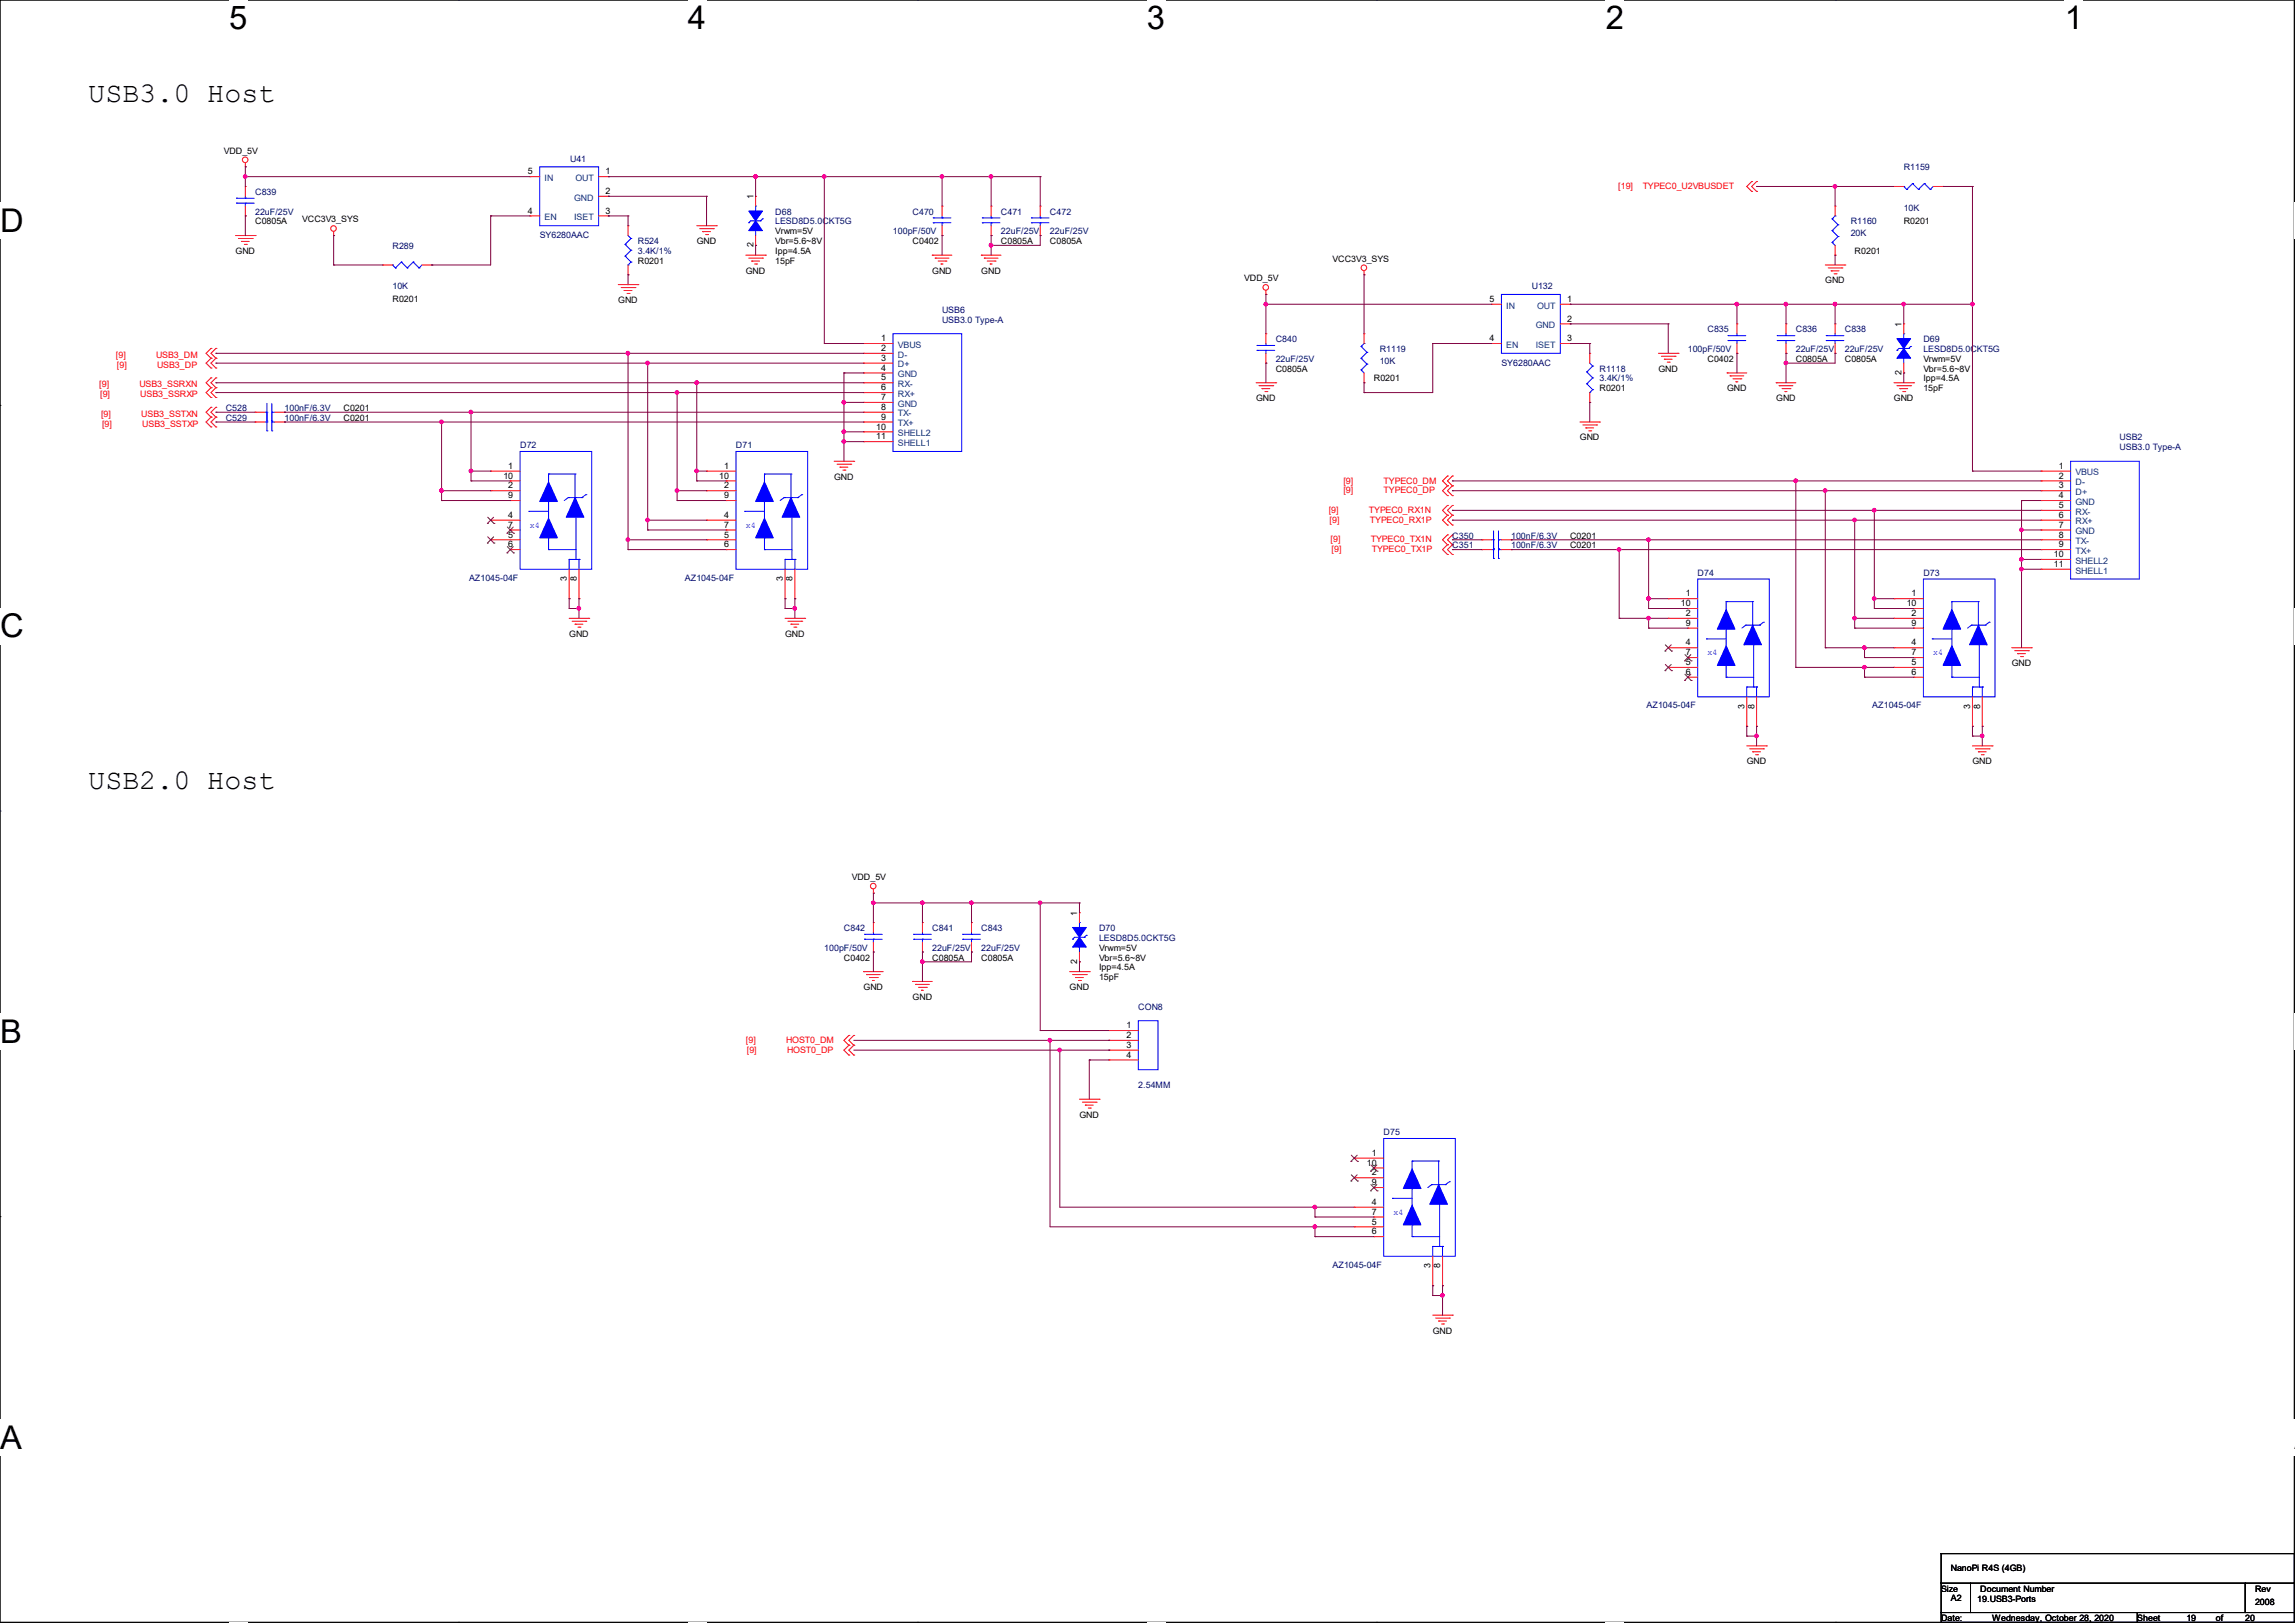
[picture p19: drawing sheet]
<svg xmlns="http://www.w3.org/2000/svg" width="297mm" height="210mm" viewBox="0 0 297 210" stroke-linecap="round" stroke-linejoin="round" font-family="sans-serif">
<defs><g id="words">
<g font-size="4.2">
<text x="29.7" y="3.8">5</text>
<text x="89" y="3.8">4</text>
<text x="148.4" y="3.8">3</text>
<text x="207.8" y="3.8">2</text>
<text x="267.2" y="3.8">1</text>
<text x="0" y="30">D</text>
<text x="0" y="82.5">C</text>
<text x="0" y="135">B</text>
<text x="0" y="187.5">A</text>
<text x="296.9" y="187.5">A</text>
</g>
<g font-size="3.7">
<text x="11.4" y="13.2">USB3.0 Host</text>
<text x="11.4" y="102.1">USB2.0 Host</text>
</g>
<g font-size="1.1">
<text x="29" y="19.9">VDD_5V</text>
<text x="68.3" y="22.6">5</text>
<text x="78.4" y="22.6">1</text>
<text x="33" y="29">C0805A</text>
<text x="39.1" y="28.8">VCC3V3_SYS</text>
<text x="68.3" y="27.6">4</text>
<text x="78.4" y="25.1">2</text>
<text x="78.4" y="27.6">3</text>
<text x="97.5" y="25.8" transform="rotate(-90 97.5 25.8)">1</text>
<text x="246.4" y="29">R0201</text>
<text x="30.5" y="32.9">GND</text>
<text x="82.5" y="34.1">R0201</text>
<text x="90.2" y="31.6">GND</text>
<text x="96.5" y="35.4">GND</text>
<text x="97.5" y="32" transform="rotate(-90 97.5 32)">2</text>
<text x="100.3" y="30.3">Vrwm=5V</text>
<text x="100.3" y="31.6">Vbr=5.6~8V</text>
<text x="100.3" y="32.9">Ipp=4.5A</text>
<text x="100.3" y="34.1">15pF</text>
<text x="118.1" y="31.6">C0402</text>
<text x="120.6" y="35.4">GND</text>
<text x="127" y="35.4">GND</text>
<text x="129.5" y="31.6">C0805A</text>
<text x="135.9" y="31.6">C0805A</text>
<text x="172.5" y="33.9">VCC3V3_SYS</text>
<text x="240" y="32.9">R0201</text>
<text x="50.8" y="39.1">R0201</text>
<text x="80" y="39.2">GND</text>
<text x="161" y="36.4">VDD_5V</text>
<text x="192.8" y="39.1">5</text>
<text x="202.8" y="39.1">1</text>
<text x="202.8" y="41.6">2</text>
<text x="236.2" y="36.7">GND</text>
<text x="114" y="44.2">1</text>
<text x="114" y="45.4">2</text>
<text x="114" y="46.7">3</text>
<text x="114" y="48">4</text>
<text x="192.8" y="44.2">4</text>
<text x="202.8" y="44.2">3</text>
<text x="221" y="46.8">C0402</text>
<text x="232.4" y="46.8">C0805A</text>
<text x="238.8" y="46.8">C0805A</text>
<text x="246.1" y="42.3" transform="rotate(-90 246.1 42.3)">1</text>
<text x="248.9" y="46.8">Vrwm=5V</text>
<text x="44.4" y="53.2">C0201</text>
<text x="114" y="49.2">5</text>
<text x="114" y="50.5">6</text>
<text x="114" y="51.8">7</text>
<text x="114" y="53">8</text>
<text x="162.6" y="51.9">GND</text>
<text x="165.1" y="48.1">C0805A</text>
<text x="177.8" y="49.4">R0201</text>
<text x="207" y="50.6">R0201</text>
<text x="214.6" y="48.1">GND</text>
<text x="223.5" y="50.6">GND</text>
<text x="229.9" y="51.9">GND</text>
<text x="245.1" y="51.9">GND</text>
<text x="246.1" y="48.5" transform="rotate(-90 246.1 48.5)">2</text>
<text x="248.9" y="48.1">Vbr=5.6~8V</text>
<text x="248.9" y="49.4">Ipp=4.5A</text>
<text x="248.9" y="50.6">15pF</text>
<text x="44.4" y="54.4">C0201</text>
<text x="113.4" y="55.6">10</text>
<text x="113.4" y="56.9">11</text>
<text x="114" y="54.3">9</text>
<text x="204.5" y="57">GND</text>
<text x="65.1" y="61.9">10</text>
<text x="65.8" y="60.7">1</text>
<text x="65.8" y="63.2">2</text>
<text x="65.8" y="64.5">9</text>
<text x="93.1" y="61.9">10</text>
<text x="93.7" y="60.7">1</text>
<text x="93.7" y="63.2">2</text>
<text x="93.7" y="64.5">9</text>
<text x="107.9" y="62.1">GND</text>
<text x="266.4" y="60.7">1</text>
<text x="266.4" y="61.9">2</text>
<text x="266.4" y="63.2">3</text>
<text x="266.4" y="64.5">4</text>
<text x="266.4" y="65.7">5</text>
<text x="65.8" y="67">4</text>
<text x="65.8" y="69.6">5</text>
<text x="65.8" y="70.8">6</text>
<text x="65.8" y="68.3">7</text>
<text x="93.7" y="67">4</text>
<text x="93.7" y="69.6">5</text>
<text x="93.7" y="70.8">6</text>
<text x="93.7" y="68.3">7</text>
<text x="203.2" y="71">C0201</text>
<text x="203.2" y="69.7">C0201</text>
<text x="266.4" y="67">6</text>
<text x="266.4" y="68.3">7</text>
<text x="266.4" y="69.6">8</text>
<text x="266.4" y="70.8">9</text>
<text x="73.4" y="75.2" transform="rotate(-90 73.4 75.2)">3</text>
<text x="74.6" y="75.2" transform="rotate(-90 74.6 75.2)">8</text>
<text x="101.3" y="75.2" transform="rotate(-90 101.3 75.2)">3</text>
<text x="102.6" y="75.2" transform="rotate(-90 102.6 75.2)">8</text>
<text x="218.2" y="77.2">1</text>
<text x="247.4" y="77.2">1</text>
<text x="265.8" y="72.1">10</text>
<text x="265.8" y="73.4">11</text>
<text x="73.7" y="82.4">GND</text>
<text x="101.6" y="82.4">GND</text>
<text x="217.5" y="78.4">10</text>
<text x="218.2" y="79.7">2</text>
<text x="218.2" y="83.5">4</text>
<text x="218.2" y="81">9</text>
<text x="246.8" y="78.4">10</text>
<text x="247.4" y="79.7">2</text>
<text x="247.4" y="83.5">4</text>
<text x="247.4" y="81">9</text>
<text x="218.2" y="86.1">5</text>
<text x="218.2" y="87.3">6</text>
<text x="218.2" y="84.8">7</text>
<text x="247.4" y="86.1">5</text>
<text x="247.4" y="87.3">6</text>
<text x="247.4" y="84.8">7</text>
<text x="260.3" y="86.2">GND</text>
<text x="225.8" y="91.7" transform="rotate(-90 225.8 91.7)">3</text>
<text x="227" y="91.7" transform="rotate(-90 227 91.7)">8</text>
<text x="255" y="91.7" transform="rotate(-90 255 91.7)">3</text>
<text x="256.3" y="91.7" transform="rotate(-90 256.3 91.7)">8</text>
<text x="226.1" y="98.9">GND</text>
<text x="255.3" y="98.9">GND</text>
<text x="110.2" y="113.9">VDD_5V</text>
<text x="139.4" y="118.5" transform="rotate(-90 139.4 118.5)">1</text>
<text x="109.2" y="124.3">C0402</text>
<text x="120.6" y="124.3">C0805A</text>
<text x="127" y="124.3">C0805A</text>
<text x="139.4" y="124.7" transform="rotate(-90 139.4 124.7)">2</text>
<text x="142.2" y="123">Vrwm=5V</text>
<text x="142.2" y="124.3">Vbr=5.6~8V</text>
<text x="142.2" y="125.6">Ipp=4.5A</text>
<text x="111.8" y="128.1">GND</text>
<text x="118.1" y="129.4">GND</text>
<text x="138.4" y="128.1">GND</text>
<text x="142.2" y="126.8">15pF</text>
<text x="145.8" y="133.1">1</text>
<text x="145.8" y="134.3">2</text>
<text x="145.8" y="135.6">3</text>
<text x="145.8" y="136.9">4</text>
<text x="139.7" y="144.6">GND</text>
<text x="177.5" y="149.6">1</text>
<text x="176.9" y="150.8">10</text>
<text x="177.5" y="152.1">2</text>
<text x="177.5" y="155.9">4</text>
<text x="177.5" y="153.4">9</text>
<text x="177.5" y="158.5">5</text>
<text x="177.5" y="159.7">6</text>
<text x="177.5" y="157.2">7</text>
<text x="185.1" y="164.1" transform="rotate(-90 185.1 164.1)">3</text>
<text x="186.4" y="164.1" transform="rotate(-90 186.4 164.1)">8</text>
<text x="185.4" y="172.6">GND</text>
<text x="252.5" y="203.3">NanoPi R4S (4GB)</text>
<text x="251.2" y="206">Size</text>
<text x="251.2" y="209.8">Date:</text>
<text x="252.5" y="207.2">A2</text>
<text x="255.9" y="207.4">19.USB3-Ports</text>
<text x="256.3" y="206">Document Number</text>
<text x="257.8" y="209.8">Wednesday, October 28, 2020</text>
<text x="276.6" y="209.8">Sheet</text>
<text x="282.9" y="209.8">19</text>
<text x="286.8" y="209.8">of</text>
<text x="290.6" y="209.8">20</text>
<text x="291.8" y="206">Rev</text>
<text x="291.8" y="207.7">2008</text>
</g>
<g font-size="1.1" fill="#004080">
<text x="70.5" y="23.4">IN</text>
<text x="74.5" y="23.4">OUT</text>
<text x="70.5" y="28.5">EN</text>
<text x="74.3" y="26">GND</text>
<text x="74.3" y="28.5">ISET</text>
<text x="194.9" y="39.9">IN</text>
<text x="198.9" y="39.9">OUT</text>
<text x="116.2" y="45">VBUS</text>
<text x="116.2" y="46.3">D-</text>
<text x="116.2" y="47.5">D+</text>
<text x="194.9" y="45">EN</text>
<text x="198.7" y="42.5">GND</text>
<text x="198.7" y="45">ISET</text>
<text x="116.2" y="48.8">GND</text>
<text x="116.2" y="50.1">RX-</text>
<text x="116.2" y="51.4">RX+</text>
<text x="116.2" y="52.6">GND</text>
<text x="116.2" y="53.9">TX-</text>
<text x="116.2" y="55.2">TX+</text>
<text x="116.2" y="56.4">SHELL2</text>
<text x="116.2" y="57.7">SHELL1</text>
<text x="268.6" y="61.5">VBUS</text>
<text x="268.6" y="62.8">D-</text>
<text x="268.6" y="64.1">D+</text>
<text x="268.6" y="65.3">GND</text>
<text x="268.6" y="66.6">RX-</text>
<text x="268.6" y="67.9">RX+</text>
<text x="268.6" y="69.1">GND</text>
<text x="268.6" y="70.4">TX-</text>
<text x="268.6" y="71.7">TX+</text>
<text x="268.6" y="72.9">SHELL2</text>
<text x="268.6" y="74.2">SHELL1</text>
</g>
<g font-size="1.1" fill="#000080">
<text x="73.8" y="20.9">U41</text>
<text x="246.4" y="22.1">R1159</text>
<text x="33" y="25.2">C839</text>
<text x="33" y="27.8">22uF/25V</text>
<text x="100.3" y="27.8">D68</text>
<text x="100.3" y="29">LESD8D5.0CKT5G</text>
<text x="118.1" y="27.8">C470</text>
<text x="129.5" y="27.8">C471</text>
<text x="135.9" y="27.8">C472</text>
<text x="239.5" y="29">R1160</text>
<text x="246.4" y="27.3">10K</text>
<text x="50.8" y="32.2">R289</text>
<text x="69.8" y="30.8">SY6280AAC</text>
<text x="82.5" y="31.6">R524</text>
<text x="82.5" y="32.9">3.4K/1%</text>
<text x="115.6" y="30.3">100pF/50V</text>
<text x="129.5" y="30.3">22uF/25V</text>
<text x="135.9" y="30.3">22uF/25V</text>
<text x="239.5" y="30.6">20K</text>
<text x="50.8" y="37.4">10K</text>
<text x="121.9" y="40.5">USB6</text>
<text x="121.9" y="41.7">USB3.0 Type-A</text>
<text x="198.2" y="37.4">U132</text>
<text x="165.1" y="44.3">C840</text>
<text x="165.1" y="46.8">22uF/25V</text>
<text x="178.6" y="45.6">R1119</text>
<text x="178.6" y="47.1">10K</text>
<text x="194.3" y="47.3">SY6280AAC</text>
<text x="218.4" y="45.6">100pF/50V</text>
<text x="221" y="43">C835</text>
<text x="232.4" y="43">C836</text>
<text x="232.4" y="45.6">22uF/25V</text>
<text x="238.8" y="43">C838</text>
<text x="238.8" y="45.6">22uF/25V</text>
<text x="248.9" y="44.3">D69</text>
<text x="248.9" y="45.6">LESD8D5.0CKT5G</text>
<text x="29.2" y="53.2">C528</text>
<text x="36.8" y="53.2">100nF/6.3V</text>
<text x="207" y="48.1">R1118</text>
<text x="207" y="49.4">3.4K/1%</text>
<text x="29.2" y="54.4">C529</text>
<text x="36.8" y="54.4">100nF/6.3V</text>
<text x="67.3" y="58">D72</text>
<text x="95.2" y="58">D71</text>
<text x="274.3" y="57">USB2</text>
<text x="274.3" y="58.3">USB3.0 Type-A</text>
<text x="188" y="71">C351</text>
<text x="188" y="69.7">C350</text>
<text x="195.6" y="71">100nF/6.3V</text>
<text x="195.6" y="69.7">100nF/6.3V</text>
<text x="60.7" y="75.1">AZ1045-04F</text>
<text x="88.6" y="75.1">AZ1045-04F</text>
<text x="219.7" y="74.5">D74</text>
<text x="248.9" y="74.5">D73</text>
<text x="213.1" y="91.7">AZ1045-04F</text>
<text x="242.3" y="91.7">AZ1045-04F</text>
<text x="106.7" y="123">100pF/50V</text>
<text x="109.2" y="120.5">C842</text>
<text x="120.6" y="120.5">C841</text>
<text x="120.6" y="123">22uF/25V</text>
<text x="127" y="120.5">C843</text>
<text x="127" y="123">22uF/25V</text>
<text x="142.2" y="120.5">D70</text>
<text x="142.2" y="121.8">LESD8D5.0CKT5G</text>
<text x="147.3" y="130.6">CON8</text>
<text x="147.3" y="140.8">2.54MM</text>
<text x="179.1" y="146.9">D75</text>
<text x="172.5" y="164">AZ1045-04F</text>
</g>
<g font-size="1.1" fill="#f00">
<text x="209.4" y="24.5">[19]</text>
<text x="212.6" y="24.5">TYPEC0_U2VBUSDET</text>
<text x="15" y="46.3">[9]</text>
<text x="15.1" y="47.6">[9]</text>
<text x="20.2" y="46.3">USB3_DM</text>
<text x="20.3" y="47.6">USB3_DP</text>
<text x="12.8" y="50.1">[9]</text>
<text x="13" y="51.4">[9]</text>
<text x="13.1" y="53.9">[9]</text>
<text x="18" y="50.1">USB3_SSRXN</text>
<text x="18.2" y="51.4">USB3_SSRXP</text>
<text x="18.3" y="53.9">USB3_SSTXN</text>
<text x="13.2" y="55.2">[9]</text>
<text x="18.4" y="55.2">USB3_SSTXP</text>
<text x="173.9" y="62.6">[9]</text>
<text x="173.9" y="63.8">[9]</text>
<text x="179.1" y="62.6">TYPEC0_DM</text>
<text x="179.1" y="63.8">TYPEC0_DP</text>
<text x="172" y="66.4">[9]</text>
<text x="172.1" y="67.7">[9]</text>
<text x="172.2" y="70.2">[9]</text>
<text x="172.3" y="71.5">[9]</text>
<text x="177.2" y="66.4">TYPEC0_RX1N</text>
<text x="177.3" y="67.7">TYPEC0_RX1P</text>
<text x="177.4" y="70.2">TYPEC0_TX1N</text>
<text x="177.5" y="71.5">TYPEC0_TX1P</text>
<text x="96.5" y="135">[9]</text>
<text x="96.6" y="136.2">[9]</text>
<text x="101.7" y="135">HOST0_DM</text>
<text x="101.9" y="136.2">HOST0_DP</text>
</g>
<g font-size="1.1" fill="#00f">
<text x="68.6" y="68.3">x4</text>
<text x="96.5" y="68.3">x4</text>
<text x="221" y="84.8">x4</text>
<text x="250.2" y="84.8">x4</text>
<text x="180.3" y="157.2">x4</text>
</g>
</g></defs>
<path d="M0 0h296.9v209.9h-296.9z" fill="none" stroke="#000" stroke-width=".13"/>
<g fill="#fff">
<path d="M29.7 0h2.3v4.7h-2.3z"/>
<path d="M29.7 209.9h2.3v.1h-2.3z"/>
</g>
<path d="M59.4 0h.1M59.4 209.9h.1" fill="none" stroke="#000" stroke-width=".13"/>
<g fill="#fff">
<path d="M89 0h2.4v4.7h-2.4z"/>
<path d="M89 209.9h2.4v.1h-2.4z"/>
</g>
<path d="M118.7 0h.1M118.7 209.9h.1" fill="none" stroke="#000" stroke-width=".13"/>
<g fill="#fff">
<path d="M148.4 0h2.4v4.7h-2.4z"/>
<path d="M148.4 209.9h2.4v.1h-2.4z"/>
</g>
<path d="M178.1 0h.1M178.1 209.9h.1" fill="none" stroke="#000" stroke-width=".13"/>
<g fill="#fff">
<path d="M207.8 0h2.4v4.7h-2.4z"/>
<path d="M207.8 209.9h2.4v.1h-2.4z"/>
</g>
<path d="M237.5 0h.1M237.5 209.9h.1" fill="none" stroke="#000" stroke-width=".13"/>
<g fill="#fff">
<path d="M267.2 0h2.4v4.7h-2.4z"/>
<path d="M267.2 209.9h2.4v.1h-2.4z"/>
<path d="M0 26.2h3v4.7h-3z"/>
<path d="M296.9 26.2h.1v4.7h-.1z"/>
<path d="M0 78.7h3v4.7h-3z"/>
<path d="M296.9 78.7h.1v4.7h-.1z"/>
</g>
<path d="M0 52.5h.1M296.9 52.5h.1" fill="none" stroke="#000" stroke-width=".13"/>
<g fill="#fff">
<path d="M0 131.1h2.8v4.8h-2.8z"/>
<path d="M296.9 131.1h.1v4.8h-.1z"/>
</g>
<path d="M0 104.9h.1M296.9 104.9h.1" fill="none" stroke="#000" stroke-width=".13"/>
<g fill="#fff">
<path d="M0 183.6h2.8v4.8h-2.8z"/>
<path d="M296.8 183.6h.2v4.8h-.2z"/>
</g>
<g fill="none" stroke="#000" stroke-width=".13">
<path d="M0 157.4h.1M296.9 157.4h.1M251.2 204.9h3.8v3.8h-3.8zM251.2 208.7h25.4v1.2h-25.4zM251.2 201h.1M251.2 201v3.9M251.2 201h45.7M255 204.9h35.6v3.8h-35.6zM276.6 208.7h20.3v1.2h-20.3zM290.6 204.9h6.3v3.8h-6.3zM296.9 201h.1M296.9 204.9h.1"/>
<path d="M296.9 201v3.9"/>
</g>
<g fill="none" stroke="#f00" stroke-width=".13">
<path d="M30.5 30.5h2.5M30.9 30.9h1.7M31.2 31.2h.1M31.2 31.2h1.1M31.6 31.6h.3M31.7 21.6h.1M31.7 24.1h.1M31.7 27.9h.1M31.7 21.1v.5M31.7 24.1v1.3M31.7 26.7v1.2M31.9 31.6h.1"/>
<path d="M32.6 30.9h.1M33 30.5h.1M43.2 30.5h.1M43.2 30v.5M49.5 34.3h.1M49.5 34.3h1.3M54.6 34.3h1.3M55.9 34.3h.1M68.6 27.9h.1M68.6 22.9h.1M68.6 22.9h1.2M68.6 27.9h1.2"/>
<path d="M77.5 22.9h1.2M77.5 25.4h1.2M77.5 27.9h1.2M78.7 22.9h.1M78.7 25.4h.1M78.7 27.9h.1M80 36.8h2.5M80.4 37.2h1.8M80.8 37.6h.1M80.8 37.6h1M81.2 38h.2M81.3 29.2h.1"/>
<path d="M81.3 35.6h.1M81.3 29.2v1.3M81.3 34.3v1.3M81.4 38h.1M82.2 37.2h.1M82.5 36.8h.1M90.2 29.2h2.5M90.6 29.6h1.7M90.9 30h.1M90.9 30h1M91.3 30.4h.3M91.6 30.4h.1"/>
<path d="M92.3 29.6h.1M92.7 29.2h.1M96.5 33h2.6M96.9 33.4h1.8M97.3 33.8h.1M97.3 33.8h1M97.7 34.2h.2M97.8 25.4h.1M97.8 31.7h.1M97.8 25.4v1.3M97.8 30.5v1.2M97.9 34.2h.1"/>
<path d="M98.7 33.4h.1M99.1 33h.1M120.6 33h.1M120.6 33h2.6M121 33.4h.1M121 33.4h1.8M121.4 33.8h1M121.8 34.2h.1M121.8 34.2h.2M121.9 26.7h.1M121.9 30.5h.1M121.9 26.7v1.2"/>
<path d="M121.9 29.2v1.3M122.4 33.8h.1M127 33h.1M127 33h2.5M127.4 33.4h.1M127.4 33.4h1.8M127.8 33.8h1M128.1 34.2h.1M128.1 34.2h.3M128.3 26.7h.1M128.3 30.5h.1M128.3 26.7v1.2"/>
<path d="M128.3 29.2v1.3M128.8 33.8h.1M134.6 26.7h.1M134.6 30.5h.1M134.6 26.7v1.2M134.6 29.2v1.3M163.8 38.1h.1M163.8 37.6v.5M176.5 35.6h.1M176.5 35.1v.5M193 39.4h.1M193 39.4h1.3"/>
<path d="M201.9 39.4h1.3M203.2 39.4h.1M226.7 24.8h.1M226.7 23.5h.1M226.7 23.5l-.6 .6 .6 .7M227.3 24.8h.1M227.3 23.5h.1M227.3 23.5l-.6 .6 .6 .7M236.2 34.3h2.6M236.6 34.7h1.8M237 35.1h.1M237 35.1h1"/>
<path d="M237.4 35.4h.2M237.5 33h.1M237.5 26.7h.1M237.5 26.7v1.2M237.5 31.7v1.3M237.6 35.4h.1M238.4 34.7h.1M238.8 34.3h.1M245.1 24.1h.1M245.1 24.1h1.3M250.2 24.1h1.3M251.5 24.1h.1"/>
<path d="M27.3 48.9h.1M27.3 50.2h.1M27.3 51.4h.1M27.3 54h.1M27.3 55.2h.1M27.3 52.7h.1M27.3 45.1h.1M27.3 46.4h.1M27.3 47.6h.1M27.3 48.9l-.6 .6 .6 .7M27.3 50.2l-.6 .6 .6 .6M27.3 54l-.6 .6 .6 .6"/>
<path d="M27.3 52.7l-.6 .6 .6 .7M27.3 45.1l-.6 .6 .6 .7M27.3 46.4l-.6 .6 .6 .6M27.9 48.9h.1M27.9 50.2h.1M27.9 51.4h.1M27.9 54h.1M27.9 55.2h.1M27.9 52.7h.1M27.9 45.1h.1M27.9 46.4h.1M27.9 47.6h.1"/>
<path d="M27.9 48.9l-.6 .6 .6 .7M27.9 50.2l-.6 .6 .6 .6M27.9 54l-.6 .6 .6 .6M27.9 52.7l-.6 .6 .6 .7M27.9 45.1l-.6 .6 .6 .7M27.9 46.4l-.6 .6 .6 .6M33 54.6h.1M33 53.3h.1M33 54.6h1.3M33 53.3h1.3M35.6 54.6h1.2M35.6 53.3h1.2"/>
<path d="M36.8 54.6h.1M36.8 53.3h.1M107.9 59.7h2.6M110.5 59.7h.1M111.8 44.4h.1M111.8 45.7h.1M111.8 47h.1M111.8 48.3h.1M111.8 49.5h.1M111.8 50.8h.1M111.8 52.1h.1M111.8 53.3h.1"/>
<path d="M111.8 54.6h.1M111.8 55.9h.1M111.8 57.1h.1M111.8 54.6h3.8M111.8 49.5h3.8M111.8 48.3h3.8M111.8 45.7h3.8M111.8 44.4h3.8M111.8 53.3h3.8M111.8 47h3.8M111.8 50.8h3.8M111.8 52.1h3.8"/>
<path d="M111.8 55.9h3.8M111.8 57.1h3.8M162.6 49.5h2.5M162.9 49.9h1.8M163.3 50.3h.1M163.3 50.3h1M163.7 50.7h.3M163.8 43.2h.1M163.8 47h.1M163.8 43.2v1.2M163.8 45.7v1.3M164 50.7h.1"/>
<path d="M164.7 49.9h.1M165.1 49.5h.1M176.5 49.5h.1M176.5 43.2h.1M176.5 43.2v1.2M176.5 48.3v1.2M193 44.4h.1M193 44.4h1.3M201.9 41.9h1.3M201.9 44.4h1.3M203.2 41.9h.1M203.2 44.4h.1"/>
<path d="M204.5 54.6h2.5M204.9 55h1.7M205.2 55.4h.1M205.2 55.4h1M205.6 55.8h.3M205.7 45.7h.1M205.7 52.1h.1M205.7 45.7v1.3M205.7 50.8v1.3M205.9 55.8h.1M206.6 55h.1M207 54.6h.1"/>
<path d="M214.6 45.7h2.6M215 46.1h1.8M215.4 46.5h.1M215.4 46.5h1M215.8 46.9h.2M216 46.9h.1M216.8 46.1h.1M217.2 45.7h.1M223.5 48.3h.1M223.5 48.3h2.6M223.9 48.6h.1M223.9 48.6h1.8"/>
<path d="M224.3 49h1M224.7 49.4h.1M224.7 49.4h.2M224.8 41.9h.1M224.8 45.7h.1M224.8 41.9v1.3M224.8 44.4v1.3M225.3 49h.1M229.9 49.5h.1M229.9 49.5h2.5M230.3 49.9h.1M230.3 49.9h1.7"/>
<path d="M230.6 50.3h1M231 50.7h.1M231 50.7h.3M231.1 41.9h.1M231.1 45.7h.1M231.1 41.9v1.3M231.1 44.4v1.3M231.6 50.3h.1M237.5 41.9h.1M237.5 45.7h.1M237.5 41.9v1.3M237.5 44.4v1.3"/>
<path d="M245.1 49.5h2.5M245.5 49.9h1.8M245.9 50.3h.1M245.9 50.3h1M246.3 50.7h.2M246.4 41.9h.1M246.4 48.3h.1M246.4 41.9v1.3M246.4 47v1.3M246.5 50.7h.1M247.3 49.9h.1M247.6 49.5h.1"/>
<path d="M63.5 61h.1M63.5 63.5h.1M63.5 67.3h.1M63.5 69.8h.1M63.5 61h3.8M63.5 63.5h3.8M63.5 67.3h3.8M63.5 69.8h3.8M66 71.1h.1M66 68.6h.1M66 64.8h.1M66 62.2h.1"/>
<path d="M66 71.1h1.3M66 68.6h1.3M66 64.8h1.3M66 62.2h1.3M73.7 77.5h.1M73.7 73.7v3.8M74.9 77.5h.1M74.9 73.7v3.8M91.4 61h.1M91.4 63.5h.1M91.4 67.3h.1M91.4 69.8h.1"/>
<path d="M91.4 61h3.8M91.4 63.5h3.8M91.4 67.3h3.8M91.4 69.8h3.8M94 71.1h.1M94 68.6h.1M94 64.8h.1M94 62.2h.1M94 71.1h1.2M94 68.6h1.2M94 64.8h1.2M94 62.2h1.2"/>
<path d="M101.6 77.5h.1M101.6 73.7v3.8M102.9 77.5h.1M102.9 73.7v3.8M108.3 60.1h1.8M108.7 60.5h.1M108.7 60.5h1M109.1 60.8h.2M109.3 60.8h.1M110.1 60.1h.1M187.3 62.9h.1M187.3 61.6h.1"/>
<path d="M187.3 64.1h.1M187.3 67.9h.1M187.3 66.7h.1M187.3 65.4h.1M187.3 71.8h.1M187.3 70.5h.1M187.3 69.2h.1M187.3 61.6l-.6 .6 .6 .7M187.3 62.9l-.6 .6 .6 .6M187.3 66.7l-.6 .6 .6 .6M187.3 65.4l-.6 .6 .6 .7M187.3 70.5l-.6 .6 .6 .7"/>
<path d="M187.3 69.2l-.6 .6 .6 .7M188 62.9h.1M188 61.6h.1M188 64.1h.1M188 67.9h.1M188 66.7h.1M188 65.4h.1M188 71.8h.1M188 70.5h.1M188 69.2h.1M188 61.6l-.7 .6 .7 .7M188 62.9l-.7 .6 .7 .6"/>
<path d="M188 66.7l-.7 .6 .7 .6M188 65.4l-.7 .6 .7 .7M188 70.5l-.7 .6 .7 .7M188 69.2l-.7 .6 .7 .7M191.8 71.1h.1M191.8 69.8h.1M191.8 69.8h1.2M191.8 71.1h1.2M194.3 69.8h1.3M194.3 71.1h1.3M195.6 71.1h.1M195.6 69.8h.1"/>
<path d="M215.9 77.5h.1M215.9 77.5h3.8M218.4 78.7h.1M218.4 78.7h1.3M245.1 77.5h.1M245.1 77.5h3.8M247.6 78.7h.1M247.6 78.7h1.3M264.2 61h.1M264.2 62.2h.1M264.2 63.5h.1M264.2 64.8h.1"/>
<path d="M264.2 66h.1M264.2 67.3h.1M264.2 68.6h.1M264.2 69.8h.1M264.2 71.1h.1M264.2 72.4h.1M264.2 73.7h.1M264.2 61h3.8M264.2 63.5h3.8M264.2 67.3h3.8M264.2 69.8h3.8M264.2 71.1h3.8"/>
<path d="M264.2 68.6h3.8M264.2 64.8h3.8M264.2 62.2h3.8M264.2 66h3.8M264.2 72.4h3.8M264.2 73.7h3.8M73.7 80h2.5M74 80.4h1.8M74.4 80.8h.1M74.4 80.8h1M74.8 81.2h.3M75.1 81.2h.1"/>
<path d="M75.8 80.4h.1M76.2 80h.1M101.6 80h2.5M102 80.4h1.8M102.4 80.8h.1M102.4 80.8h1M102.7 81.2h.3M103 81.2h.1M103.8 80.4h.1M104.1 80h.1M215.9 80h.1M215.9 83.8h.1"/>
<path d="M215.9 86.4h.1M215.9 83.8h3.8M215.9 80h3.8M215.9 86.4h3.8M218.4 87.6h.1M218.4 85.1h.1M218.4 81.3h.1M218.4 87.6h1.3M218.4 85.1h1.3M218.4 81.3h1.3M226.1 94h.1M226.1 96.5h2.5"/>
<path d="M226.1 90.2v3.8M226.4 96.9h1.8M226.8 97.3h.1M226.8 97.3h1M227.2 97.7h.3M227.3 94h.1M227.3 90.2v3.8M227.5 97.7h.1M228.2 96.9h.1M228.6 96.5h.1M245.1 80h.1M245.1 83.8h.1"/>
<path d="M245.1 86.4h.1M245.1 83.8h3.8M245.1 80h3.8M245.1 86.4h3.8M247.6 87.6h.1M247.6 85.1h.1M247.6 81.3h.1M247.6 87.6h1.3M247.6 85.1h1.3M247.6 81.3h1.3M255.3 94h.1M255.3 96.5h2.5"/>
<path d="M255.3 90.2v3.8M255.7 96.9h1.7M256 97.3h.1M256 97.3h1M256.4 97.7h.3M256.5 94h.1M256.5 90.2v3.8M256.7 97.7h.1M257.4 96.9h.1M257.8 96.5h.1M260.3 83.8h2.6M260.7 84.2h1.8"/>
<path d="M261.1 84.6h.1M261.1 84.6h1M261.5 85h.2M261.7 85h.1M262.5 84.2h.1M262.9 83.8h.1M113 115.6h.1M113 119.4h.1M113 115.1v.5M113 119.4v1.2M119.4 119.4h.1M119.4 119.4v1.2"/>
<path d="M125.7 119.4h.1M125.7 119.4v1.2M139.7 118.1h.1M139.7 118.1v1.3M109.9 135.3h.1M109.9 134h.1M109.9 136.5h.1M109.9 134l-.7 .6 .7 .7M109.9 135.3l-.7 .6 .7 .6M110.5 135.3h.1M110.5 134h.1M110.5 136.5h.1"/>
<path d="M110.5 134l-.6 .6 .6 .7M110.5 135.3l-.6 .6 .6 .6M111.8 125.7h.1M111.8 125.7h2.5M112.1 126.1h.1M112.1 126.1h1.8M112.5 126.5h1M112.9 126.9h.1M112.9 126.9h.3M113 123.2h.1M113 121.9v1.3M113.5 126.5h.1"/>
<path d="M118.1 127h.1M118.1 127h2.5M118.5 127.4h.1M118.5 127.4h1.8M118.9 127.8h1M119.3 128.1h.1M119.3 128.1h.2M119.4 123.2h.1M119.4 121.9v1.3M119.9 127.8h.1M125.7 123.2h.1M125.7 121.9v1.3"/>
<path d="M138.4 125.7h2.6M138.8 126.1h1.8M139.2 126.5h.1M139.2 126.5h1M139.6 126.9h.2M139.7 124.5h.1M139.7 123.2v1.3M139.8 126.9h.1M140.6 126.1h.1M141 125.7h.1M143.5 133.3h.1M143.5 134.6h.1"/>
<path d="M143.5 135.9h.1M143.5 137.2h.1M143.5 133.3h3.8M143.5 134.6h3.8M143.5 135.9h3.8M143.5 137.2h3.8M139.7 142.2h2.5M140.1 142.6h1.8M140.5 143h.1M140.5 143h1M140.8 143.4h.3M141.1 143.4h.1"/>
<path d="M141.9 142.6h.1M142.2 142.2h.1M175.3 149.9h.1M175.3 152.4h.1M175.3 156.2h.1M175.3 158.7h.1M175.3 149.9h3.8M175.3 152.4h3.8M175.3 156.2h3.8M175.3 158.7h3.8M177.8 157.5h.1M177.8 153.7h.1"/>
<path d="M177.8 151.1h.1M177.8 157.5h1.3M177.8 153.7h1.3M177.8 151.1h1.3M177.8 160h.1M177.8 160h1.3M185.4 166.4h.1M185.4 170.2h2.6M185.4 162.6v3.8M185.8 170.6h1.8M186.2 170.9h.1M186.2 170.9h1"/>
<path d="M186.6 171.3h.2M186.7 166.4h.1M186.7 162.6v3.8M186.8 171.3h.1M187.6 170.6h.1M188 170.2h.1"/>
<circle cx="31.7" cy="20.7" r=".36"/>
<circle cx="43.2" cy="29.6" r=".36"/>
<circle cx="163.8" cy="37.2" r=".36"/>
<circle cx="176.5" cy="34.6" r=".36"/>
<circle cx="113" cy="114.7" r=".36"/>
</g>
<g fill="none" stroke="#00f" stroke-width=".13">
<path d="M30.6 26.3h.1M30.6 25.7h.1M30.6 26.3h2.3M30.6 25.7h2.3M31.7 25.7h.1M31.7 26.3h.1M31.7 25.4v.3M31.7 26.3v.4M50.8 34.3h.1M50.8 34.3l.4 .4M51.2 34.7h.1M51.9 33.9h.1"/>
<path d="M51.9 33.9l.8 .8M51.9 33.9l-.7 .8M52.7 34.7h.1M53.5 33.9h.1M53.5 33.9l.7 .8M53.5 33.9l-.8 .8M54.2 34.7h.1M54.6 34.3l-.4 .4M69.8 21.6h7.7v7.6h-7.7zM80.9 31.6h.1M80.9 33.1h.1M80.9 31.6l.8 .8"/>
<path d="M80.9 33.1l.8 .8M81.3 34.3h.1M81.3 30.5l.4 .4M81.7 30.9h.1M81.7 32.4h.1M81.7 33.9h.1M81.7 30.9l-.8 .7M81.7 32.4l-.8 .7M81.7 33.9l-.4 .4M96.9 28.8h.1M97.8 29.3h.1M97.8 26.7h.1"/>
<path d="M97.8 26.7v1.1M97.8 29.3v1.2M98.4 28.6h.1M98.4 28.6h-1.2l-.3 .2M98.7 28.3h.1M98.7 28.3l-.3 .3M120.8 28.8h.1M120.8 28.2h.1M120.8 28.8h2.3M120.8 28.2h2.3M121.9 28.2h.1M121.9 28.8h.1"/>
<path d="M121.9 27.9v.3M121.9 28.8v.4M127.1 28.8h.1M127.1 28.2h.1M127.1 28.8h2.3M127.1 28.2h2.3M128.3 28.2h.1M128.3 28.8h.1M128.3 27.9v.3M128.3 28.8v.4M133.5 28.8h.1M133.5 28.2h.1"/>
<path d="M133.5 28.8h2.3M133.5 28.2h2.3M134.6 28.2h.1M134.6 28.8h.1M134.6 27.9v.3M134.6 28.8v.4M194.3 38.1h7.6v7.6h-7.6zM237.1 31.4h.1M237.1 29.8h.1M237.1 28.3h.1M237.1 31.4l.4 .3M237.1 29.8l.8 .8"/>
<path d="M237.1 28.3l.8 .8M237.5 27.9h.1M237.5 27.9l-.4 .4M237.9 30.6h.1M237.9 29.1h.1M237.9 30.6l-.8 .8M237.9 29.1l-.8 .7M246.4 24.1h.1M246.4 24.1l.4 .4M246.8 24.5h.1M247.5 23.7h.1M247.5 23.7l.8 .8"/>
<path d="M247.5 23.7l-.7 .8M248.3 24.5h.1M249 23.7h.1M249 23.7l.8 .8M249 23.7l-.7 .8M249.8 24.5h.1M250.2 24.1l-.4 .4M34.3 54.6h.2M34.3 53.3h.2M34.5 54.6h.1M34.5 55.8h.1M34.5 53.3h.1"/>
<path d="M34.5 54.5h.1M34.5 52.2v3.6M35.2 55.8h.1M35.2 54.6h.1M35.2 54.5h.1M35.2 53.3h.1M35.2 54.6h.4M35.2 52.2v3.6M35.2 53.3h.4M67.3 58.4h9.3v15.3h-9.3zM95.2 58.4h9.3v15.3h-9.3zM115.6 43.2h8.9v15.2h-8.9z"/>
<path d="M162.7 45.3h.1M162.7 44.7h.1M162.7 45.3h2.3M162.7 44.7h2.3M163.8 44.7h.1M163.8 45.3h.1M163.8 44.4v.3M163.8 45.3v.4M176.1 47.9h.1M176.1 46.4h.1M176.1 44.8h.1M176.1 47.9l.4 .4"/>
<path d="M176.1 46.4l.8 .7M176.1 44.8l.8 .8M176.5 44.4h.1M176.5 44.4l-.4 .4M176.9 47.1h.1M176.9 45.6h.1M176.9 47.1l-.8 .8M176.9 45.6l-.8 .8M205.4 48.1h.1M205.4 49.7h.1M205.4 48.1l.7 .8M205.4 49.7l.7 .7"/>
<path d="M205.7 50.8h.1M205.7 47l.4 .4M206.1 47.4h.1M206.1 48.9h.1M206.1 50.4h.1M206.1 47.4l-.7 .7M206.1 48.9l-.7 .8M206.1 50.4l-.4 .4M223.6 44.1h.1M223.6 43.4h.1M223.6 44.1h2.3M223.6 43.4h2.3"/>
<path d="M224.8 43.4h.1M224.8 44.1h.1M224.8 43.2v.2M224.8 44.1v.3M230 44.1h.1M230 43.4h.1M230 44.1h2.3M230 43.4h2.3M231.1 43.4h.1M231.1 44.1h.1M231.1 43.2v.2M231.1 44.1v.3"/>
<path d="M236.3 44.1h.1M236.3 43.4h.1M236.3 44.1h2.3M236.3 43.4h2.3M237.5 43.4h.1M237.5 44.1h.1M237.5 43.2v.2M237.5 44.1v.3M245.5 45.3h.1M246.4 45.8h.1M246.4 43.2h.1M246.4 43.2v1.1"/>
<path d="M246.4 45.8v1.2M247 45.1h.1M247 45.1h-1.3l-.2 .2M247.3 44.8h.1M247.3 44.8l-.3 .3M268 59.7h8.9v15.2h-8.9zM68.5 66.2h.1M68.5 66.2h2.5M71 64.9h.1M71 61.3h.1M71 71.1h.1M71 69.6h.1"/>
<path d="M71 61.3v1.1M71 64.9v2.3M71 69.6v1.5M71 61.3h3.4M71 71.1h3.5M73.5 64.4h.1M73.5 64.4h1.8M73.5 64.4l-.5 .4M73.7 72.4h.1M73.7 72.4v1.3M73.7 72.4h1.2M74.4 61.3h.1"/>
<path d="M74.4 64.4h.1M74.4 61.3v3.1M74.5 72.4h.1M74.5 66.9v5.5M74.9 72.4h.1M74.9 72.4v1.3M75.3 64.4h.1M75.8 64h.1M75.8 64l-.5 .4M96.4 66.2h.1M96.4 66.2h2.5M98.9 64.9h.1"/>
<path d="M98.9 61.3h.1M98.9 71.1h.1M98.9 69.6h.1M98.9 61.3h3.5M98.9 71.1h3.6M98.9 61.3v1.1M98.9 64.9v2.3M98.9 69.6v1.5M101.5 64.4h.1M101.5 64.4h1.8M101.5 64.4l-.5 .4M101.6 72.4h.1"/>
<path d="M101.6 72.4h1.3M101.6 72.4v1.3M102.4 61.3h.1M102.4 64.4h.1M102.4 61.3v3.1M102.5 72.4h.1M102.5 66.9v5.5M102.9 72.4h.1M102.9 72.4v1.3M103.3 64.4h.1M103.8 64h.1M103.8 64l-.5 .4"/>
<path d="M193 71.1h.3M193 69.8h.3M193.3 71.1h.1M193.3 72.3h.1M193.3 69.8h.1M193.3 71h.1M193.3 68.7v3.6M193.9 72.3h.1M193.9 71.1h.1M193.9 71h.1M193.9 69.8h.1M193.9 71.1h.4"/>
<path d="M193.9 68.7v3.6M193.9 69.8h.4M219.7 74.9h9.3v15.3h-9.3zM223.4 77.9h.1M223.4 77.9h3.4M223.4 77.9v1M226.8 77.9h.1M226.8 77.9v3M248.9 74.9h9.3v15.3h-9.3zM252.6 77.9h.1M252.6 77.9v1M252.6 77.9h3.4"/>
<path d="M256 77.9h.1M256 77.9v3M220.9 82.7h.1M220.9 82.7h2.5M223.4 81.4h.1M223.4 87.6h.1M223.4 86.1h.1M223.4 87.6h3.5M223.4 81.4v2.3M223.4 86.1v1.5M225.9 80.9h.1M225.9 80.9h1.8"/>
<path d="M225.9 80.9l-.5 .4M226.1 88.9h.1M226.1 88.9h1.2M226.1 88.9v1.3M226.8 80.9h.1M226.9 88.9h.1M226.9 83.4v5.5M227.3 88.9h.1M227.3 88.9v1.3M227.7 80.9h.1M228.2 80.5h.1M228.2 80.5l-.5 .4"/>
<path d="M250.1 82.7h.1M250.1 82.7h2.5M252.6 81.4h.1M252.6 87.6h.1M252.6 86.1h.1M252.6 81.4v2.3M252.6 86.1v1.5M252.6 87.6h3.6M255.1 80.9h.1M255.1 80.9h1.8M255.1 80.9l-.5 .4M255.3 88.9h.1"/>
<path d="M255.3 88.9v1.3M255.3 88.9h1.2M256 80.9h.1M256.2 88.9h.1M256.2 83.4v5.5M256.5 88.9h.1M256.5 88.9v1.3M256.9 80.9h.1M257.4 80.5h.1M257.4 80.5l-.5 .4M139.7 119.4h.1M139.7 119.4v1.1"/>
<path d="M111.9 121.5h.1M111.9 120.9h.1M111.9 121.5h2.3M111.9 120.9h2.3M113 120.9h.1M113 121.5h.1M113 120.6v.3M113 121.5v.4M118.2 121.5h.1M118.2 120.9h.1M118.2 121.5h2.3M118.2 120.9h2.3"/>
<path d="M119.4 120.9h.1M119.4 121.5h.1M119.4 120.6v.3M119.4 121.5v.4M124.6 121.5h.1M124.6 120.9h.1M124.6 121.5h2.3M124.6 120.9h2.3M125.7 120.9h.1M125.7 121.5h.1M125.7 120.6v.3M125.7 121.5v.4"/>
<path d="M138.8 121.5h.1M139.7 122h.1M139.7 122v1.2M140.3 121.3h.1M140.3 121.3h-1.2l-.3 .2M140.6 121h.1M140.6 121l-.3 .3M147.3 132.1h2.6v6.3h-2.6zM179.1 147.3h9.2v15.3h-9.2zM180.2 155.1h.1M180.2 155.1h2.6M182.8 153.8h.1"/>
<path d="M182.8 150.2h.1M182.8 158.5h.1M182.8 150.2v1.1M182.8 153.8v2.3M182.8 158.5v1.5M182.8 150.2h3.4M185.3 153.3h.1M185.3 153.3h1.8M185.3 153.3l-.5 .4M186.2 150.2h.1M186.2 153.3h.1M186.2 150.2v3.1"/>
<path d="M186.3 155.8v5.5M187.1 153.3h.1M187.6 152.9h.1M187.6 152.9l-.5 .4M182.8 160h.1M182.8 160h3.5M185.4 161.3h.1M185.4 161.3v1.3M185.4 161.3h1.3M186.3 161.3h.1M186.7 161.3h.1M186.7 161.3v1.3"/>
</g>
<g fill="#00f" stroke="#00f" stroke-width=".13">
<path d="M74.4 64.4l1.2 2.5h-2.3z" fill-rule="evenodd"/>
<path d="M71 62.4l1.1 2.5h-2.3z" fill-rule="evenodd"/>
<path d="M71 67.1l1.1 2.5h-2.3z" fill-rule="evenodd"/>
<path d="M256 80.9l1.2 2.5h-2.3z" fill-rule="evenodd"/>
<path d="M252.6 78.9l1.1 2.5h-2.2z" fill-rule="evenodd"/>
<path d="M252.6 83.6l1.1 2.5h-2.2z" fill-rule="evenodd"/>
<path d="M246.4 45.1l.9 1.3h-1.8z" fill-rule="evenodd"/>
<path d="M245.5 43.8h1.8l-.9 1.3z" fill-rule="evenodd"/>
<path d="M97.8 28.6l.9 1.2h-1.8z" fill-rule="evenodd"/>
<path d="M96.9 27.3h1.8l-.9 1.3z" fill-rule="evenodd"/>
<path d="M139.7 121.3l.9 1.3h-1.8z" fill-rule="evenodd"/>
<path d="M138.8 120h1.8l-.9 1.3z" fill-rule="evenodd"/>
<path d="M226.8 80.9l1.2 2.5h-2.3z" fill-rule="evenodd"/>
<path d="M223.4 78.9l1.1 2.5h-2.3z" fill-rule="evenodd"/>
<path d="M223.4 83.6l1.1 2.5h-2.3z" fill-rule="evenodd"/>
<path d="M102.4 64.4l1.1 2.5h-2.3z" fill-rule="evenodd"/>
<path d="M98.9 62.4l1.2 2.5h-2.3z" fill-rule="evenodd"/>
<path d="M98.9 67.1l1.2 2.5h-2.3z" fill-rule="evenodd"/>
<path d="M186.2 153.3l1.1 2.5h-2.3z" fill-rule="evenodd"/>
<path d="M182.8 151.3l1.1 2.5h-2.3z" fill-rule="evenodd"/>
<path d="M182.8 156l1.1 2.5h-2.3z" fill-rule="evenodd"/>
</g>
<g fill="none" stroke="#804000" stroke-width=".13">
<path d="M63.1 67.7h.1M63.1 70.3h.1M63.1 66.9l.8 .8M63.1 69.5l.8 .8M63.9 66.9l-.8 .8M63.9 69.5l-.8 .8M63.9 67.7h.1M63.9 70.3h.1M65.6 71.5h.1M65.6 69h.1M65.7 70.7l.8 .8M65.7 68.2l.8 .8"/>
<path d="M66.4 70.7l-.8 .8M66.4 68.2l-.8 .8M66.5 71.5h.1M66.5 69h.1M215.5 84.2h.1M215.5 86.8h.1M215.5 83.4l.8 .8M215.5 86l.8 .8M216.3 83.4l-.8 .8M216.3 86l-.8 .8M216.3 84.2h.1M216.3 86.8h.1"/>
<path d="M218 88.1h.1M218 85.5h.1M218.1 87.2l.8 .9M218.1 84.7l.8 .8M218.8 87.2l-.8 .9M218.8 84.7l-.8 .8M218.9 88.1h.1M218.9 85.5h.1M174.8 150.3h.1M174.8 152.8h.1M174.9 149.5l.8 .8M174.9 152l.8 .8"/>
<path d="M175.6 149.5l-.8 .8M175.6 152l-.8 .8M175.7 150.3h.1M175.7 152.8h.1M177.4 154.1h.1M177.4 151.6h.1M177.4 153.3l.8 .8M177.4 150.7l.8 .9M178.2 153.3l-.8 .8M178.2 150.7l-.8 .9M178.2 154.1h.1M178.2 151.6h.1"/>
</g>
<g fill="none" stroke="#800040" stroke-width=".13">
<path d="M31.7 21.6h.1M31.7 27.9h.1M31.7 22.9h.1M31.7 22.9h36.9M31.7 21.6v2.5M31.7 27.9v2.6M43.2 34.3h.1M43.2 30.5h.1M43.2 34.3h6.3M43.2 30.5v3.8M55.9 34.3h.1M63.5 27.9h.1"/>
<path d="M63.5 27.9h5.1M63.5 27.9v6.4h-7.6M78.7 22.9h.1M78.7 27.9h.1M78.7 25.4h.1M78.7 22.9h55.9M78.7 27.9h2.6M78.7 25.4h12.7M81.3 27.9h.1M81.3 35.6h.1M81.3 27.9v1.3M81.3 35.6v1.2"/>
<path d="M91.4 25.4h.1M91.4 25.4v3.8M97.8 22.9h.1M97.8 31.7h.1M97.8 22.9v2.5M97.8 31.7v1.3M106.7 22.9h.1M106.7 22.9v21.5M121.9 30.5h.1M121.9 22.9h.1M121.9 22.9v3.8M121.9 30.5v2.5"/>
<path d="M128.3 31.7h.1M128.3 22.9h.1M128.3 30.5h.1M128.3 22.9v3.8M128.3 30.5v2.5M134.6 22.9h.1M134.6 30.5h.1M134.6 22.9v3.8M134.6 30.5v1.2h-6.3M163.8 38.1h.1M163.8 39.4h.1M163.8 39.4h29.2"/>
<path d="M163.8 38.1v5.1M176.5 35.6h.1M176.5 35.6v7.6M203.2 39.4h.1M203.2 39.4h52.1M224.8 39.4h.1M224.8 39.4v2.5M227.3 24.1h.1M227.3 24.1h17.8M231.1 39.4h.1M231.1 39.4v2.5M237.5 39.4h.1"/>
<path d="M237.5 24.1h.1M237.5 33h.1M237.5 24.1v2.6M237.5 33v1.3M237.5 39.4v2.5M246.4 39.4h.1M246.4 39.4v2.5M251.5 24.1h.1M251.5 24.1h3.8M255.3 39.4h.1M255.3 24.1h.1M255.3 24.1v36.9"/>
<path d="M27.9 45.7h.1M27.9 47h.1M27.9 49.5h.1M27.9 50.8h.1M27.9 54.6h.1M27.9 53.3h.1M27.9 45.7h83.9M27.9 47h83.9M27.9 49.5h83.9M27.9 50.8h83.9M27.9 54.6h5.1M27.9 53.3h5.1"/>
<path d="M36.8 53.3h.1M36.8 54.6h.1M36.8 54.6h75M36.8 53.3h75M57.1 54.6h.1M57.1 54.6v10.2M61 53.3h.1M61 53.3v8.9M81.3 45.7h.1M81.3 45.7v25.4M83.8 47h.1M83.8 47v21.6"/>
<path d="M87.6 50.8h.1M87.6 50.8v14M90.2 49.5h.1M90.2 49.5v12.7M106.7 44.4h.1M106.7 44.4h5.1M109.2 48.3h.1M109.2 52.1h.1M109.2 55.9h.1M109.2 57.1h.1M109.2 48.3v11.4M109.2 48.3h2.6"/>
<path d="M109.2 52.1h2.6M109.2 55.9h2.6M109.2 57.1h2.6M163.8 47h.1M163.8 47v2.5M176.5 49.5h.1M176.5 50.8h.1M176.5 49.5v1.3M185.4 44.4h.1M185.4 44.4h7.6M185.4 44.4v6.4h-8.9M203.2 44.4h.1"/>
<path d="M203.2 41.9h.1M203.2 44.4h2.5M203.2 41.9h12.7M205.7 44.4h.1M205.7 52.1h.1M205.7 44.4v1.3M205.7 52.1v2.5M215.9 41.9h.1M215.9 41.9v3.8M224.8 45.7h.1M224.8 45.7v2.6M231.1 47h.1"/>
<path d="M231.1 45.7h.1M231.1 45.7v3.8M237.5 45.7h.1M237.5 45.7v1.3h-6.4M246.4 48.3h.1M246.4 48.3v1.2M57.1 63.5h.1M57.1 64.8h.1M57.1 63.5h6.4M57.1 64.8h8.9M61 61h.1M61 62.2h.1"/>
<path d="M61 62.2h5M61 61h2.5M73.7 78.7h.1M73.7 77.5h.1M73.7 78.7h1.2M73.7 77.5v1.2M74.9 77.5h.1M74.9 78.7h.1M74.9 77.5v2.5M81.3 69.8h.1M81.3 71.1h.1M81.3 71.1h12.7"/>
<path d="M81.3 69.8h10.1M83.8 67.3h.1M83.8 68.6h.1M83.8 67.3h7.6M83.8 68.6h10.2M87.6 63.5h.1M87.6 64.8h.1M87.6 63.5h3.8M87.6 64.8h6.4M90.2 61h.1M90.2 62.2h.1M90.2 62.2h3.8"/>
<path d="M90.2 61h1.2M101.6 78.7h.1M101.6 77.5h.1M101.6 78.7h1.3M101.6 77.5v1.2M102.9 77.5h.1M102.9 78.7h.1M102.9 77.5v2.5M188 62.2h.1M188 63.5h.1M188 66h.1M188 67.3h.1"/>
<path d="M188 71.1h.1M188 69.8h.1M188 62.2h76.2M188 63.5h76.2M188 66h76.2M188 67.3h76.2M188 71.1h3.8M188 69.8h3.8M195.6 69.8h.1M195.6 71.1h.1M195.6 71.1h68.6M195.6 69.8h68.6"/>
<path d="M209.5 71.1h.1M209.5 71.1v8.9M213.4 69.8h.1M213.4 77.5h.1M213.4 78.7h.1M213.4 78.7h5M213.4 69.8v8.9M213.4 77.5h2.5M232.4 62.2h.1M232.4 62.2v24.2M236.2 63.5h.1M236.2 63.5v20.3"/>
<path d="M240 67.3h.1M240 67.3v14M242.6 77.5h.1M242.6 78.7h.1M242.6 66h.1M242.6 78.7h5M242.6 77.5h2.5M242.6 66v12.7M255.3 61h.1M255.3 61h8.9M261.6 64.8h.1M261.6 68.6h.1"/>
<path d="M261.6 72.4h.1M261.6 73.7h.1M261.6 64.8h2.6M261.6 64.8v19M261.6 68.6h2.6M261.6 72.4h2.6M261.6 73.7h2.6M209.5 80h.1M209.5 80h6.4M213.4 81.3h.1M213.4 80h.1M213.4 80v1.3"/>
<path d="M213.4 81.3h5M226.1 95.2h.1M226.1 94h.1M226.1 95.2h1.2M226.1 94v1.2M227.3 94h.1M227.3 95.2h.1M227.3 94v2.5M232.4 86.4h.1M232.4 86.4h12.7M236.2 83.8h.1M236.2 83.8h8.9"/>
<path d="M240 80h.1M240 81.3h.1M240 80h5.1M240 81.3h7.6M241.3 85.1h.1M241.3 83.8h.1M241.3 87.6h.1M241.3 86.4h.1M241.3 85.1h6.3M241.3 83.8v1.3M241.3 86.4v1.2M241.3 87.6h6.3"/>
<path d="M255.3 95.2h.1M255.3 94h.1M255.3 94v1.2M255.3 95.2h1.2M256.5 94h.1M256.5 95.2h.1M256.5 94v2.5M113 116.8h.1M113 115.6h.1M113 115.6v3.8M113 116.8h26.7M119.4 116.8h.1"/>
<path d="M119.4 116.8v2.6M125.7 116.8h.1M125.7 116.8v2.6M134.6 116.8h.1M134.6 116.8v16.5M139.7 116.8h.1M139.7 116.8v1.3M110.5 135.9h33M110.5 134.6h33M113 123.2h.1M113 123.2v2.5M119.4 124.5h.1"/>
<path d="M119.4 123.2h.1M119.4 123.2v3.8M125.7 123.2h.1M125.7 123.2v1.3h-6.3M134.6 133.3h.1M134.6 133.3h8.9M135.9 134.6h.1M135.9 134.6v24.1h39.4M137.2 135.9h.1M137.2 135.9v20.3h38.1M139.7 124.5h.1M139.7 124.5v1.2"/>
<path d="M141 137.2h.1M141 137.2v5M141 137.2h2.5M143.5 135.9h.1M143.5 134.6h.1M170.2 156.2h.1M170.2 158.7h.1M170.2 157.5h.1M170.2 157.5h7.6M170.2 156.2v1.3M170.2 158.7v1.3M170.2 160h.1"/>
<path d="M170.2 160h7.6M185.4 166.4h.1M185.4 167.6h.1M185.4 166.4v1.2M185.4 167.6h1.3M186.7 166.4h.1M186.7 167.6h.1M186.7 166.4v3.8"/>
</g>
<g fill="#f0f" stroke="#f0f" stroke-width=".13">
<circle cx="128.2" cy="22.8" r=".23"/>
<circle cx="121.9" cy="22.8" r=".23"/>
<circle cx="106.7" cy="22.8" r=".23"/>
<circle cx="128.2" cy="31.7" r=".23"/>
<circle cx="97.8" cy="22.8" r=".23"/>
<circle cx="31.7" cy="22.8" r=".23"/>
<circle cx="109.2" cy="55.9" r=".23"/>
<circle cx="109.2" cy="52" r=".23"/>
<circle cx="81.3" cy="45.7" r=".23"/>
<circle cx="90.1" cy="49.5" r=".23"/>
<circle cx="87.6" cy="50.8" r=".23"/>
<circle cx="137.1" cy="135.9" r=".23"/>
<circle cx="109.2" cy="57.1" r=".23"/>
<circle cx="232.4" cy="62.2" r=".23"/>
<circle cx="236.2" cy="63.5" r=".23"/>
<circle cx="242.5" cy="66" r=".23"/>
<circle cx="240" cy="67.3" r=".23"/>
<circle cx="261.6" cy="68.6" r=".23"/>
<circle cx="261.6" cy="72.4" r=".23"/>
<circle cx="261.6" cy="73.6" r=".23"/>
<circle cx="224.8" cy="39.3" r=".23"/>
<circle cx="163.8" cy="39.3" r=".23"/>
<circle cx="231.1" cy="39.3" r=".23"/>
<circle cx="231.1" cy="47" r=".23"/>
<circle cx="255.2" cy="39.3" r=".23"/>
<circle cx="246.4" cy="39.3" r=".23"/>
<circle cx="237.5" cy="39.3" r=".23"/>
<circle cx="113" cy="116.8" r=".23"/>
<circle cx="119.4" cy="116.8" r=".23"/>
<circle cx="119.4" cy="124.4" r=".23"/>
<circle cx="125.7" cy="116.8" r=".23"/>
<circle cx="134.6" cy="116.8" r=".23"/>
<circle cx="102.8" cy="78.7" r=".23"/>
<circle cx="60.9" cy="60.9" r=".23"/>
<circle cx="60.9" cy="53.3" r=".23"/>
<circle cx="57.1" cy="54.6" r=".23"/>
<circle cx="57.1" cy="63.5" r=".23"/>
<circle cx="74.9" cy="78.7" r=".23"/>
<circle cx="256.5" cy="95.2" r=".23"/>
<circle cx="227.3" cy="95.2" r=".23"/>
<circle cx="213.3" cy="69.8" r=".23"/>
<circle cx="209.5" cy="71.1" r=".23"/>
<circle cx="186.7" cy="167.6" r=".23"/>
<circle cx="242.5" cy="77.4" r=".23"/>
<circle cx="241.3" cy="83.8" r=".23"/>
<circle cx="241.3" cy="86.3" r=".23"/>
<circle cx="240" cy="80" r=".23"/>
<circle cx="90.1" cy="60.9" r=".23"/>
<circle cx="87.6" cy="63.5" r=".23"/>
<circle cx="81.3" cy="69.8" r=".23"/>
<circle cx="83.8" cy="67.3" r=".23"/>
<circle cx="83.8" cy="47" r=".23"/>
<circle cx="213.3" cy="80" r=".23"/>
<circle cx="213.3" cy="77.4" r=".23"/>
<circle cx="170.2" cy="156.2" r=".23"/>
<circle cx="170.2" cy="158.7" r=".23"/>
<circle cx="135.9" cy="134.6" r=".23"/>
<circle cx="237.5" cy="24.1" r=".23"/>
</g>
<use href="#words"/>
</svg>
